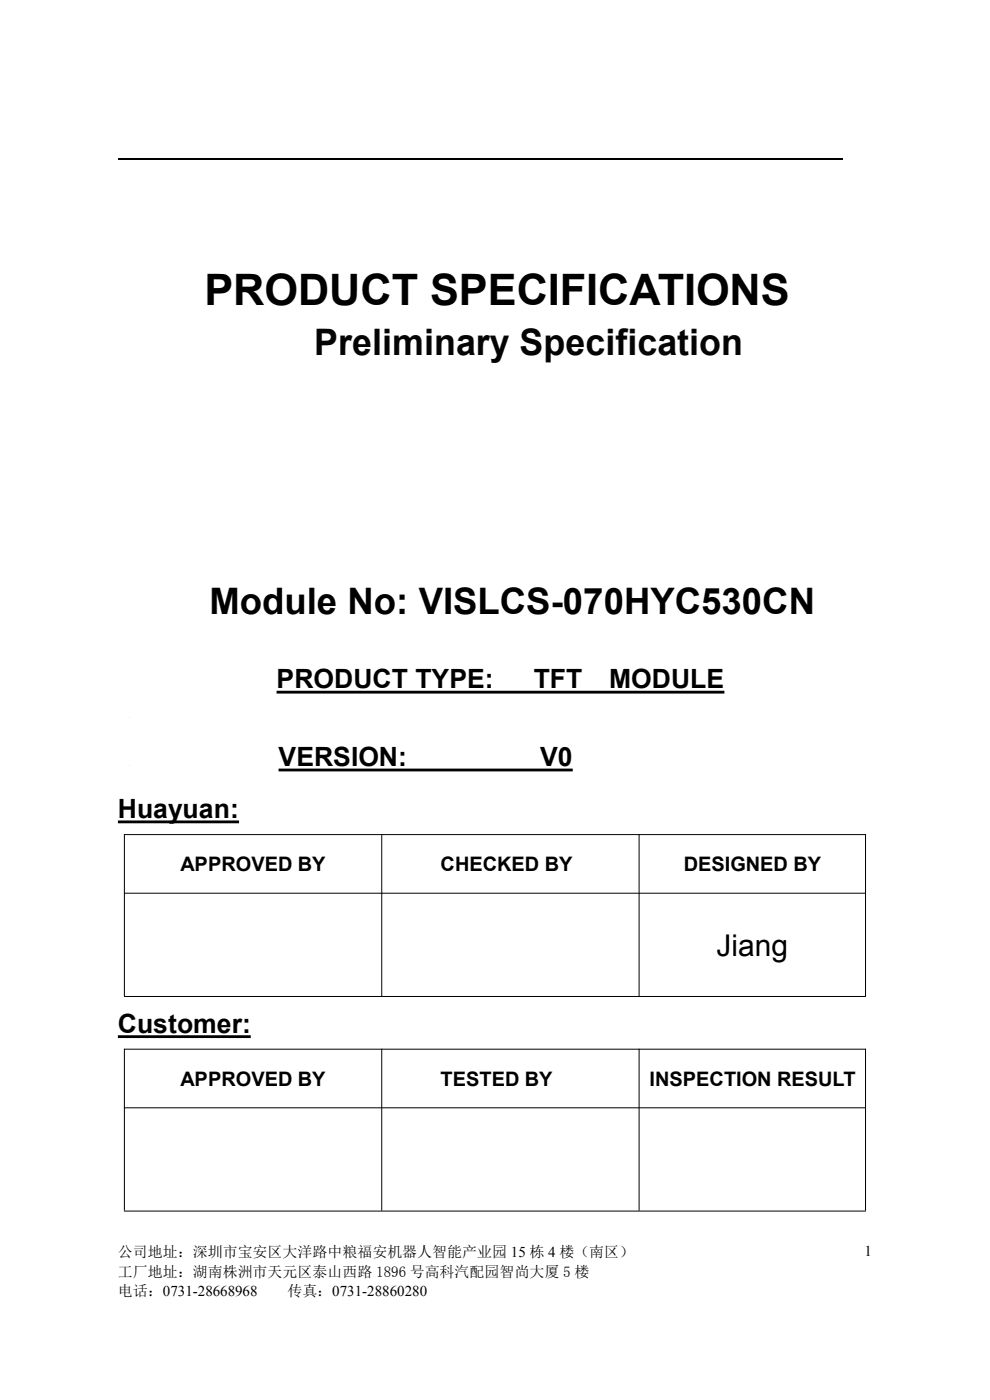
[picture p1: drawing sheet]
<svg xmlns="http://www.w3.org/2000/svg" width="210mm" height="297mm" viewBox="0 0 210 297" stroke-linecap="round" stroke-linejoin="round" font-family="sans-serif">
<defs><g id="words">
<text font-size="9.2" x="43.3" y="64.7">PRODUCT SPECIFICATIONS</text>
<text font-size="7.7" fill="#0f0000" x="66.6" y="75.2">Preliminary Specification</text>
<text font-size="7.7" x="44.4" y="130.3">Module No: VISLCS-070HYC530CN</text>
<text font-size="6.4" x="152" y="202.8">Jiang</text>
<g font-size="5.6">
<text x="58.7" y="146">PRODUCT TYPE:</text>
<text x="113.2" y="146">TFT</text>
<text x="129.2" y="146">MODULE</text>
<text x="59.1" y="162.5">VERSION:</text>
<text x="114.6" y="162.5">V0</text>
<text x="25" y="173.5">Huayuan:</text>
<text x="25" y="219.1">Customer:</text>
</g>
<g font-size="4.2">
<text x="38.3" y="184.8">APPROVED BY</text>
<text x="93.5" y="184.8">CHECKED BY</text>
<text x="145" y="184.8">DESIGNED BY</text>
<text x="38.3" y="230.3">APPROVED BY</text>
<text x="93.5" y="230.3">TESTED BY</text>
<text x="137.8" y="230.3">INSPECTION RESULT</text>
</g>
<g font-size="3.2">
<text x="25" y="266.7">公司地址：深圳市宝安区大洋路中粮福安机器人智能产业园 15 栋 4 楼（南区）</text>
<text x="183.4" y="266.5">1</text>
<text x="25" y="270.8">工厂地址：湖南株洲市天元区泰山西路 1896 号高科汽配园智尚大厦 5 楼</text>
<text x="25" y="274.9">电话：0731-28668968</text>
<text x="61" y="274.9">传真：0731-28860280</text>
</g>
</g></defs>
<path d="M25 33.7h153.6" fill="none" stroke="#000" stroke-width=".25"/>
<path d="M58.7 146.8h95M25 174.4h25.7M59.1 163.4h62.4M25 219.9h28.2" fill="none" stroke="#000" stroke-width=".59"/>
<g fill="none" stroke="#000" stroke-width=".21">
<path d="M26.3 177.1h157.4M26.4 177v34.3M81 177v34.3M135.6 177v34.3M183.6 177v34.3M26.3 189.5h157.4M26.3 211.4h157.4M26.3 222.6h157.4M26.3 235h157.4M26.4 222.5v34.3M81 222.5v34.3M135.6 222.5v34.3"/>
<path d="M183.6 222.5v34.3M26.3 256.9h157.4"/>
</g>
<use href="#words"/>
</svg>
